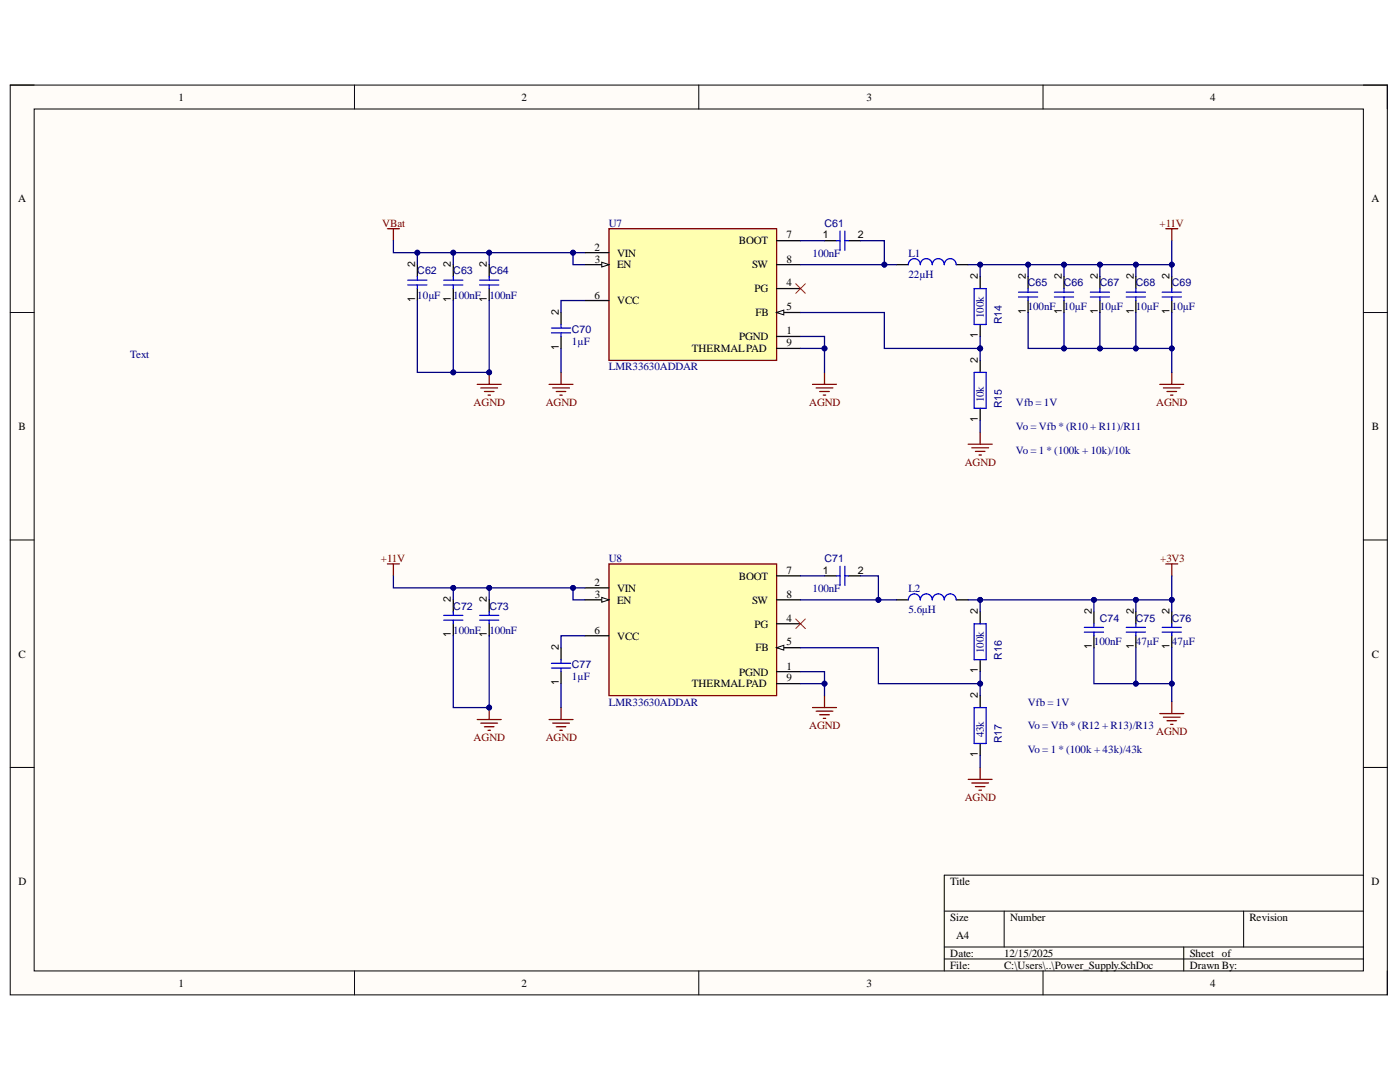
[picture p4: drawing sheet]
<svg xmlns="http://www.w3.org/2000/svg" width="279mm" height="216mm" viewBox="0 0 279 216" stroke-linecap="round" stroke-linejoin="round" font-family="sans-serif">
<defs><g id="words">
<g font-size="2.2">
<text x="35.6" y="20.1">1</text>
<text x="104.1" y="20.1">2</text>
<text x="172.9" y="20.1">3</text>
<text x="241.5" y="20.1">4</text>
<text x="3.6" y="40.4">A</text>
<text x="273.7" y="40.4">A</text>
<text x="156.9" y="47.6">7</text>
<text x="118.6" y="50">2</text>
<text x="118.7" y="52.4">3</text>
<text x="123.2" y="51.2">VIN</text>
<text x="123.2" y="53.6">EN</text>
<text x="147.5" y="48.8">BOOT</text>
<text x="150.1" y="53.6">SW</text>
<text x="156.9" y="52.4">8</text>
<text x="118.6" y="59.6">6</text>
<text x="150.6" y="58.3">PG</text>
<text x="156.9" y="57.1">4</text>
<text x="123.2" y="60.8">VCC</text>
<text x="150.8" y="63.1">FB</text>
<text x="156.9" y="61.9">5</text>
<text x="138.1" y="70.3">THERMALPAD</text>
<text x="147.5" y="67.9">PGND</text>
<text x="156.9" y="66.7">1</text>
<text x="156.9" y="69.1">9</text>
<text x="3.7" y="85.8">B</text>
<text x="273.8" y="85.8">B</text>
<text x="118.6" y="116.9">2</text>
<text x="118.7" y="119.2">3</text>
<text x="123.2" y="118.1">VIN</text>
<text x="147.5" y="115.7">BOOT</text>
<text x="156.9" y="114.5">7</text>
<text x="156.9" y="119.2">8</text>
<text x="123.2" y="120.4">EN</text>
<text x="150.1" y="120.4">SW</text>
<text x="150.6" y="125.2">PG</text>
<text x="156.9" y="124.1">4</text>
<text x="3.7" y="131.2">C</text>
<text x="118.6" y="126.4">6</text>
<text x="123.2" y="127.6">VCC</text>
<text x="150.8" y="130">FB</text>
<text x="156.9" y="128.8">5</text>
<text x="273.8" y="131.2">C</text>
<text x="138.1" y="137.2">THERMALPAD</text>
<text x="147.5" y="134.8">PGND</text>
<text x="156.9" y="133.6">1</text>
<text x="156.9" y="136">9</text>
<text x="3.7" y="176.6">D</text>
<text x="189.7" y="176.6">Title</text>
<text x="273.7" y="176.6">D</text>
<text x="189.7" y="183.7">Size</text>
<text x="201.6" y="183.7">Number</text>
<text x="249.3" y="183.7">Revision</text>
<text x="189.7" y="190.9">Date:</text>
<text x="190.8" y="187.4">A4</text>
<text x="200.4" y="190.9">12/15/2025</text>
<text x="237.4" y="190.9">Sheet of</text>
<text x="35.6" y="196.9">1</text>
<text x="104.1" y="196.9">2</text>
<text x="172.9" y="196.9">3</text>
<text x="189.7" y="193.3">File:</text>
<text x="200.4" y="193.3">C:\Users\..\Power_Supply.SchDoc</text>
<text x="237.4" y="193.3">Drawn By:</text>
<text x="241.5" y="196.9">4</text>
</g>
<g font-size="2.2" fill="#800000">
<text x="76.3" y="45.2">VBat</text>
<text x="231.4" y="45.2">+11V</text>
<text x="94.5" y="81">AGND</text>
<text x="108.9" y="81">AGND</text>
<text x="161.5" y="81">AGND</text>
<text x="230.7" y="81">AGND</text>
<text x="192.5" y="93">AGND</text>
<text x="76" y="112.1">+11V</text>
<text x="231.5" y="112.1">+3V3</text>
<text x="94.5" y="147.9">AGND</text>
<text x="108.9" y="147.9">AGND</text>
<text x="161.5" y="145.5">AGND</text>
<text x="230.7" y="146.7">AGND</text>
<text x="192.5" y="159.9">AGND</text>
</g>
<g font-size="2.2" fill="#000080">
<text x="121.5" y="45.2">U7</text>
<text x="162.2" y="51.2">100nF</text>
<text x="181.3" y="51.2">L1</text>
<text x="83.3" y="59.6">10µF</text>
<text x="90.5" y="59.6">100nF</text>
<text x="97.7" y="59.6">100nF</text>
<text x="181.3" y="55.5">22µH</text>
<text x="196.3" y="63.5" transform="rotate(-90 196.3 63.5)">100k</text>
<text x="205.1" y="61.9">100nF</text>
<text x="212.3" y="61.9">10µF</text>
<text x="219.5" y="61.9">10µF</text>
<text x="226.7" y="61.9">10µF</text>
<text x="233.9" y="61.9">10µF</text>
<text x="26" y="71.5">Text</text>
<text x="114.1" y="68.9">1µF</text>
<text x="121.5" y="73.9">LMR33630ADDAR</text>
<text x="196.3" y="80.3" transform="rotate(-90 196.3 80.3)">10k</text>
<text x="202.8" y="81">Vfb = 1V</text>
<text x="202.8" y="85.8">Vo = Vfb * (R10 + R11)/R11</text>
<text x="202.8" y="90.6">Vo = 1 * (100k + 10k)/10k</text>
<text x="121.5" y="112.1">U8</text>
<text x="162.2" y="118.1">100nF</text>
<text x="181.3" y="118.1">L2</text>
<text x="181.3" y="122.4">5.6µH</text>
<text x="90.5" y="126.4">100nF</text>
<text x="97.7" y="126.4">100nF</text>
<text x="196.3" y="130.4" transform="rotate(-90 196.3 130.4)">100k</text>
<text x="218.3" y="128.8">100nF</text>
<text x="226.7" y="128.8">47µF</text>
<text x="233.9" y="128.8">47µF</text>
<text x="114.1" y="135.7">1µF</text>
<text x="121.5" y="140.8">LMR33630ADDAR</text>
<text x="205.1" y="140.8">Vfb = 1V</text>
<text x="196.3" y="147.1" transform="rotate(-90 196.3 147.1)">43k</text>
<text x="205.1" y="145.5">Vo = Vfb * (R12 + R13)/R13</text>
<text x="205.1" y="150.3">Vo = 1 * (100k + 43k)/43k</text>
</g>
<g font-size="2.1">
<text x="164.2" y="47.6">1</text>
<text x="171.2" y="47.6">2</text>
<text x="82.9" y="53.3" transform="rotate(-90 82.9 53.3)">2</text>
<text x="90" y="53.3" transform="rotate(-90 90 53.3)">2</text>
<text x="97.2" y="53.3" transform="rotate(-90 97.2 53.3)">2</text>
<text x="195.1" y="55.7" transform="rotate(-90 195.1 55.7)">2</text>
<text x="204.7" y="55.7" transform="rotate(-90 204.7 55.7)">2</text>
<text x="211.9" y="55.7" transform="rotate(-90 211.9 55.7)">2</text>
<text x="219.1" y="55.7" transform="rotate(-90 219.1 55.7)">2</text>
<text x="226.3" y="55.7" transform="rotate(-90 226.3 55.7)">2</text>
<text x="233.4" y="55.7" transform="rotate(-90 233.4 55.7)">2</text>
<text x="82.9" y="60.2" transform="rotate(-90 82.9 60.2)">1</text>
<text x="90" y="60.2" transform="rotate(-90 90 60.2)">1</text>
<text x="97.2" y="60.2" transform="rotate(-90 97.2 60.2)">1</text>
<text x="111.5" y="62.9" transform="rotate(-90 111.5 62.9)">2</text>
<text x="204.7" y="62.7" transform="rotate(-90 204.7 62.7)">1</text>
<text x="211.9" y="62.7" transform="rotate(-90 211.9 62.7)">1</text>
<text x="219.1" y="62.7" transform="rotate(-90 219.1 62.7)">1</text>
<text x="226.3" y="62.7" transform="rotate(-90 226.3 62.7)">1</text>
<text x="233.4" y="62.7" transform="rotate(-90 233.4 62.7)">1</text>
<text x="111.5" y="69.9" transform="rotate(-90 111.5 69.9)">1</text>
<text x="195.1" y="67.4" transform="rotate(-90 195.1 67.4)">1</text>
<text x="195.1" y="72.4" transform="rotate(-90 195.1 72.4)">2</text>
<text x="195.1" y="84.2" transform="rotate(-90 195.1 84.2)">1</text>
<text x="164.2" y="114.5">1</text>
<text x="171.2" y="114.5">2</text>
<text x="90" y="120.2" transform="rotate(-90 90 120.2)">2</text>
<text x="97.2" y="120.2" transform="rotate(-90 97.2 120.2)">2</text>
<text x="195.1" y="122.5" transform="rotate(-90 195.1 122.5)">2</text>
<text x="217.9" y="122.5" transform="rotate(-90 217.9 122.5)">2</text>
<text x="226.3" y="122.5" transform="rotate(-90 226.3 122.5)">2</text>
<text x="233.4" y="122.5" transform="rotate(-90 233.4 122.5)">2</text>
<text x="90" y="127.2" transform="rotate(-90 90 127.2)">1</text>
<text x="97.2" y="127.2" transform="rotate(-90 97.2 127.2)">1</text>
<text x="111.5" y="129.7" transform="rotate(-90 111.5 129.7)">2</text>
<text x="217.9" y="129.6" transform="rotate(-90 217.9 129.6)">1</text>
<text x="226.3" y="129.6" transform="rotate(-90 226.3 129.6)">1</text>
<text x="233.4" y="129.6" transform="rotate(-90 233.4 129.6)">1</text>
<text x="111.5" y="136.7" transform="rotate(-90 111.5 136.7)">1</text>
<text x="195.1" y="134.4" transform="rotate(-90 195.1 134.4)">1</text>
<text x="195.1" y="139.3" transform="rotate(-90 195.1 139.3)">2</text>
<text x="195.1" y="151" transform="rotate(-90 195.1 151)">1</text>
</g>
<g font-size="2.1" fill="#000080">
<text x="164.5" y="45.2">C61</text>
<text x="83.3" y="54.8">C62</text>
<text x="90.5" y="54.8">C63</text>
<text x="97.7" y="54.8">C64</text>
<text x="205.1" y="57.1">C65</text>
<text x="212.3" y="57.1">C66</text>
<text x="219.5" y="57.1">C67</text>
<text x="226.7" y="57.1">C68</text>
<text x="233.9" y="57.1">C69</text>
<text x="200" y="64.7" transform="rotate(-90 200 64.7)">R14</text>
<text x="114.1" y="66.5">C70</text>
<text x="200" y="81.5" transform="rotate(-90 200 81.5)">R15</text>
<text x="164.5" y="112.1">C71</text>
<text x="90.5" y="121.7">C72</text>
<text x="97.7" y="121.7">C73</text>
<text x="219.5" y="124.1">C74</text>
<text x="226.7" y="124.1">C75</text>
<text x="233.9" y="124.1">C76</text>
<text x="200" y="131.7" transform="rotate(-90 200 131.7)">R16</text>
<text x="114.1" y="133.4">C77</text>
<text x="200" y="148.3" transform="rotate(-90 200 148.3)">R17</text>
</g>
</g></defs>
<path d="M2 17h274.9v181.5h-274.9z" fill-rule="evenodd" fill="#fffcf8"/>
<path d="M2 17h274.9v181.5h-274.9z" fill="none" stroke="#000" stroke-width=".2"/>
<path d="M6.8 21.8h265.3v171.9h-265.3z" fill-rule="evenodd" fill="#fffcf8"/>
<g fill="none" stroke="#000" stroke-width=".2">
<path d="M2 17h4.8M70.7 17v4.8M139.5 17v4.8M208.2 17v4.8M272.1 17h4.8v4.8M6.8 21.8h265.3v171.9h-265.3zM2 62.4h4.8M272.1 62.4h4.8M2 107.7h4.8M272.1 107.7h4.8M2 153.1h4.8M272.1 153.1h4.8"/>
<path d="M272.1 174.6h-83.7v19.1M70.7 193.7v4.8M139.5 193.7v4.8M188.4 181.8h83.7M188.4 189h83.7M188.4 191.4h83.7M200.4 181.8v7.2M208.2 193.7v4.8M236.2 189v4.7M248.2 181.8v7.2M276.9 193.7v4.8"/>
</g>
<path d="M121.5 45.6h33.5v26.3h-33.5z" fill-rule="evenodd" fill="#ffffb0"/>
<path d="M121.5 45.6h33.5v26.3h-33.5z" fill="none" stroke="#800000" stroke-width=".25"/>
<path d="M116.8 60h4.7M116.8 50.4h4.7M116.8 52.8h4.7M155 48h4.8" fill="none" stroke="#000" stroke-width=".25"/>
<path d="M120.1 52.3l1.4 .5-1.4 .5z" fill="#f8fcff"/>
<path d="M120.1 52.3l1.4 .5-1.4 .5z" fill="none" stroke="#000" stroke-width=".2"/>
<path d="M155 62.4h4.8" fill="none" stroke="#000" stroke-width=".25"/>
<path d="M155 62.4l1.4-.5v.9z" fill="#f8fcff"/>
<path d="M155 62.4l1.4-.5v.9z" fill="none" stroke="#000" stroke-width=".2"/>
<path d="M155 57.6h4.8M155 52.8h4.8M155 67.1h4.8M155 69.5h4.8" fill="none" stroke="#000" stroke-width=".25"/>
<path d="M121.5 112.5h33.5v26.3h-33.5z" fill-rule="evenodd" fill="#ffffb0"/>
<path d="M121.5 112.5h33.5v26.3h-33.5z" fill="none" stroke="#800000" stroke-width=".25"/>
<path d="M116.8 117.3h4.7M116.8 119.7h4.7M155 114.9h4.8M116.8 126.9h4.7" fill="none" stroke="#000" stroke-width=".25"/>
<path d="M120.1 119.2l1.4 .5-1.4 .5z" fill="#f8fcff"/>
<path d="M120.1 119.2l1.4 .5-1.4 .5z" fill="none" stroke="#000" stroke-width=".2"/>
<path d="M155 129.2h4.8" fill="none" stroke="#000" stroke-width=".25"/>
<path d="M155 129.2l1.4-.4v.9z" fill="#f8fcff"/>
<path d="M155 129.2l1.4-.4v.9z" fill="none" stroke="#000" stroke-width=".2"/>
<g fill="none" stroke="#000" stroke-width=".25">
<path d="M83.3 52.8v2.4M83.3 57.6v2.4M90.5 52.8v2.4M90.5 57.6v2.4M97.6 52.8v2.4M97.6 57.6v2.4M164.5 48h2.4M169.3 48h2.4M112 62.4v2.3M112 67.1v2.4M155 119.7h4.8M155 124.5h4.8"/>
<path d="M155 134h4.8M155 136.4h4.8"/>
</g>
<g fill="none" stroke="#00f" stroke-width=".25">
<path d="M81.4 55.9h3.8M81.4 56.9h3.8M83.3 55.2v.7M83.3 56.9v.7M88.5 55.9h3.9M88.5 56.9h3.9M90.5 55.2v.7M90.5 56.9v.7M95.7 55.9h3.8M95.7 56.9h3.8M97.6 55.2v.7M97.6 56.9v.7"/>
<path d="M166.9 48h.8M167.7 46.1v3.8M168.6 46.1v3.8M168.6 48h.7M110.1 65.5h3.8M110.1 66.4h3.8M112 64.7v.8M112 66.4v.7"/>
</g>
<path d="M158.8 56.6l1.9 1.9M160.7 56.6l-1.9 1.9" fill="none" stroke="#f00" stroke-width=".2"/>
<path d="M95.2 76.7h4.8M96 77.4h3.3M96.7 78.1h1.9M97.4 78.8h.5M97.6 74.3v2.4" fill="none" stroke="#800000" stroke-width=".25"/>
<circle cx="97.6" cy="74.3" r=".48" fill="#000080"/>
<circle cx="97.6" cy="74.3" r=".48" fill="none" stroke="#000080" stroke-width=".2"/>
<g fill="none" stroke="#800000" stroke-width=".25">
<path d="M77.3 45.6h2.4M78.5 45.6v2.4M232.7 45.6h2.3M233.9 45.6v2.4M109.6 76.7h4.8M110.3 77.4h3.3M111 78.1h1.9M111.7 78.8h.5M112 74.3v2.4M162.2 76.7h4.7M162.9 77.4h3.3M163.6 78.1h1.9"/>
<path d="M164.3 78.8h.5M164.5 74.3v2.4M231.5 76.7h4.7M232.2 77.4h3.3M232.9 78.1h1.9M233.6 78.8h.5M233.9 74.3v2.4M193.2 88.6h4.8M193.9 89.4h3.4M194.7 90.1h1.9M195.4 90.8h.5M195.6 86.2v2.4"/>
<path d="M164.5 138.8v2.4M233.9 140v2.4M95.2 143.6h4.8M96 144.3h3.3M96.7 145h1.9M97.4 145.7h.5M97.6 141.2v2.4M162.2 141.2h4.7M162.9 141.9h3.3M163.6 142.6h1.9M164.3 143.3h.5M193.2 155.5h4.8"/>
<path d="M193.9 156.2h3.4M194.7 157h1.9M195.4 157.7h.5M195.6 153.1v2.4M231.5 142.4h4.7M232.2 143.1h3.3M232.9 143.8h1.9M233.6 144.5h.5"/>
</g>
<g fill="none" stroke="#000" stroke-width=".25">
<path d="M178.9 52.8h2.4M190.8 52.8h2.4M195.6 55.2v2.4M205.2 55.2v2.4M205.2 60v2.4M212.3 55.2v2.4M212.3 60v2.4M219.5 55.2v2.4M219.5 60v2.4M226.7 55.2v2.4M226.7 60v2.4M233.9 55.2v2.4"/>
<path d="M233.9 60v2.4M195.6 64.7v2.4M195.6 71.9v2.4M195.6 81.5v2.4M90.5 119.7v2.4M97.6 119.7v2.4M164.5 114.9h2.4M169.3 114.9h2.4M178.9 119.7h2.4M190.8 119.7h2.4M90.5 124.5v2.4M97.6 124.5v2.4"/>
<path d="M112 129.2v2.4M112 134v2.4M195.6 122.1v2.4M195.6 131.6v2.4M195.6 138.8v2.4M218.3 122.1v2.4M218.3 126.9v2.3M226.7 122.1v2.4M226.7 126.9v2.3M233.9 122.1v2.4M233.9 126.9v2.3M195.6 148.4v2.3"/>
</g>
<g fill="none" stroke="#00f" stroke-width=".25">
<path d="M181.3 52.8a1.19 1.19 0 0 1 1.2-1.2 1.19 1.19 0 0 1 1.2 1.2 1.19 1.19 0 0 1 1.2-1.2 1.19 1.19 0 0 1 1.2 1.2 1.19 1.19 0 0 1 1.2-1.2 1.19 1.19 0 0 1 1.1 1.2 1.19 1.19 0 0 1 1.2-1.2 1.19 1.19 0 0 1 1.2 1.2M194.4 57.6h2.4v7.1h-2.4zM203.3 58.3h3.8M203.3 59.3h3.8M205.2 57.6v.7M205.2 59.3v.7M210.4 58.3h3.9M210.4 59.3h3.9M212.3 57.6v.7M212.3 59.3v.7M217.6 58.3h3.8M217.6 59.3h3.8"/>
<path d="M219.5 57.6v.7M219.5 59.3v.7M224.8 58.3h3.8M224.8 59.3h3.8M226.7 57.6v.7M226.7 59.3v.7M231.9 58.3h3.9M231.9 59.3h3.9M233.9 57.6v.7M233.9 59.3v.7M194.4 74.3h2.4v7.2h-2.4zM166.9 114.9h.8"/>
<path d="M167.7 113v3.8M168.6 113v3.8M168.6 114.9h.7M181.3 119.7a1.19 1.19 0 0 1 1.2-1.2 1.19 1.19 0 0 1 1.2 1.2 1.19 1.19 0 0 1 1.2-1.2 1.19 1.19 0 0 1 1.2 1.2 1.19 1.19 0 0 1 1.2-1.2 1.19 1.19 0 0 1 1.1 1.2 1.19 1.19 0 0 1 1.2-1.2 1.19 1.19 0 0 1 1.2 1.2M88.5 122.8h3.9M88.5 123.8h3.9M90.5 122.1v.7M90.5 123.8v.7M95.7 122.8h3.8M95.7 123.8h3.8M97.6 122.1v.7M97.6 123.8v.7"/>
<path d="M110.1 132.4h3.8M110.1 133.3h3.8M112 131.6v.8M112 133.3v.7M194.4 124.5h2.4v7.1h-2.4zM216.4 125.2h3.8M216.4 126.1h3.8M218.3 124.5v.7M218.3 126.1v.8M224.8 125.2h3.8M224.8 126.1h3.8M226.7 124.5v.7"/>
<path d="M226.7 126.1v.8M231.9 125.2h3.9M231.9 126.1h3.9M233.9 124.5v.7M233.9 126.1v.8M194.4 141.2h2.4v7.2h-2.4z"/>
</g>
<circle cx="97.6" cy="141.2" r=".48" fill="#000080"/>
<circle cx="97.6" cy="141.2" r=".48" fill="none" stroke="#000080" stroke-width=".2"/>
<path d="M77.3 112.5h2.4M78.5 112.5v2.4M232.7 112.5h2.3M233.9 112.5v2.4M109.6 143.6h4.8M110.3 144.3h3.3M111 145h1.9M111.7 145.7h.5M112 141.2v2.4" fill="none" stroke="#800000" stroke-width=".25"/>
<path d="M159.8 67.1h4.7v2.4h-4.7" fill="none" stroke="#000080" stroke-width=".25"/>
<circle cx="164.5" cy="69.5" r=".48" fill="#000080"/>
<circle cx="164.5" cy="69.5" r=".48" fill="none" stroke="#000080" stroke-width=".2"/>
<path d="M164.5 69.5v4.8" fill="none" stroke="#000080" stroke-width=".25"/>
<circle cx="164.5" cy="69.5" r=".48" fill="#000080"/>
<circle cx="164.5" cy="69.5" r=".48" fill="none" stroke="#000080" stroke-width=".2"/>
<path d="M83.3 50.4v2.4" fill="none" stroke="#000080" stroke-width=".25"/>
<circle cx="83.3" cy="50.4" r=".48" fill="#000080"/>
<circle cx="83.3" cy="50.4" r=".48" fill="none" stroke="#000080" stroke-width=".2"/>
<path d="M90.5 50.4v2.4" fill="none" stroke="#000080" stroke-width=".25"/>
<circle cx="90.5" cy="50.4" r=".48" fill="#000080"/>
<circle cx="90.5" cy="50.4" r=".48" fill="none" stroke="#000080" stroke-width=".2"/>
<path d="M97.6 50.4v2.4" fill="none" stroke="#000080" stroke-width=".25"/>
<circle cx="97.6" cy="50.4" r=".48" fill="#000080"/>
<circle cx="97.6" cy="50.4" r=".48" fill="none" stroke="#000080" stroke-width=".2"/>
<path d="M114.4 50.4h2.4" fill="none" stroke="#000080" stroke-width=".25"/>
<circle cx="114.4" cy="50.4" r=".48" fill="#000080"/>
<circle cx="114.4" cy="50.4" r=".48" fill="none" stroke="#000080" stroke-width=".2"/>
<path d="M83.3 60v14.3h14.3v-14.3M116.8 60h-4.8v2.4M112 69.5v4.8" fill="none" stroke="#000080" stroke-width=".25"/>
<circle cx="97.6" cy="74.3" r=".48" fill="#000080"/>
<circle cx="97.6" cy="74.3" r=".48" fill="none" stroke="#000080" stroke-width=".2"/>
<circle cx="90.5" cy="74.3" r=".48" fill="#000080"/>
<circle cx="90.5" cy="74.3" r=".48" fill="none" stroke="#000080" stroke-width=".2"/>
<path d="M90.5 60v14.3" fill="none" stroke="#000080" stroke-width=".25"/>
<circle cx="90.5" cy="74.3" r=".48" fill="#000080"/>
<circle cx="90.5" cy="74.3" r=".48" fill="none" stroke="#000080" stroke-width=".2"/>
<path d="M159.8 52.8h19.1" fill="none" stroke="#000080" stroke-width=".25"/>
<circle cx="176.5" cy="52.8" r=".48" fill="#000080"/>
<circle cx="176.5" cy="52.8" r=".48" fill="none" stroke="#000080" stroke-width=".2"/>
<path d="M233.9 48v4.8" fill="none" stroke="#000080" stroke-width=".25"/>
<circle cx="233.9" cy="52.8" r=".48" fill="#000080"/>
<circle cx="233.9" cy="52.8" r=".48" fill="none" stroke="#000080" stroke-width=".2"/>
<path d="M195.6 52.8v2.4" fill="none" stroke="#000080" stroke-width=".25"/>
<circle cx="195.6" cy="52.8" r=".48" fill="#000080"/>
<circle cx="195.6" cy="52.8" r=".48" fill="none" stroke="#000080" stroke-width=".2"/>
<path d="M195.6 69.5v2.4" fill="none" stroke="#000080" stroke-width=".25"/>
<circle cx="195.6" cy="69.5" r=".48" fill="#000080"/>
<circle cx="195.6" cy="69.5" r=".48" fill="none" stroke="#000080" stroke-width=".2"/>
<path d="M159.8 62.4h16.7v7.1h19.1" fill="none" stroke="#000080" stroke-width=".25"/>
<circle cx="195.6" cy="69.5" r=".48" fill="#000080"/>
<circle cx="195.6" cy="69.5" r=".48" fill="none" stroke="#000080" stroke-width=".2"/>
<path d="M159.8 48h4.7M171.7 48h4.8v4.8M195.6 83.9v2.3" fill="none" stroke="#000080" stroke-width=".25"/>
<circle cx="176.5" cy="52.8" r=".48" fill="#000080"/>
<circle cx="176.5" cy="52.8" r=".48" fill="none" stroke="#000080" stroke-width=".2"/>
<path d="M195.6 67.1v2.4" fill="none" stroke="#000080" stroke-width=".25"/>
<circle cx="195.6" cy="69.5" r=".48" fill="#000080"/>
<circle cx="195.6" cy="69.5" r=".48" fill="none" stroke="#000080" stroke-width=".2"/>
<path d="M233.9 62.4v11.9" fill="none" stroke="#000080" stroke-width=".25"/>
<circle cx="233.9" cy="69.5" r=".48" fill="#000080"/>
<circle cx="233.9" cy="69.5" r=".48" fill="none" stroke="#000080" stroke-width=".2"/>
<path d="M212.3 52.8v2.4" fill="none" stroke="#000080" stroke-width=".25"/>
<circle cx="212.3" cy="52.8" r=".48" fill="#000080"/>
<circle cx="212.3" cy="52.8" r=".48" fill="none" stroke="#000080" stroke-width=".2"/>
<path d="M205.2 52.8v2.4" fill="none" stroke="#000080" stroke-width=".25"/>
<circle cx="205.2" cy="52.8" r=".48" fill="#000080"/>
<circle cx="205.2" cy="52.8" r=".48" fill="none" stroke="#000080" stroke-width=".2"/>
<path d="M193.2 52.8h40.7v2.4" fill="none" stroke="#000080" stroke-width=".25"/>
<circle cx="233.9" cy="52.8" r=".48" fill="#000080"/>
<circle cx="233.9" cy="52.8" r=".48" fill="none" stroke="#000080" stroke-width=".2"/>
<circle cx="226.7" cy="52.8" r=".48" fill="#000080"/>
<circle cx="226.7" cy="52.8" r=".48" fill="none" stroke="#000080" stroke-width=".2"/>
<circle cx="219.5" cy="52.8" r=".48" fill="#000080"/>
<circle cx="219.5" cy="52.8" r=".48" fill="none" stroke="#000080" stroke-width=".2"/>
<circle cx="212.3" cy="52.8" r=".48" fill="#000080"/>
<circle cx="212.3" cy="52.8" r=".48" fill="none" stroke="#000080" stroke-width=".2"/>
<circle cx="205.2" cy="52.8" r=".48" fill="#000080"/>
<circle cx="205.2" cy="52.8" r=".48" fill="none" stroke="#000080" stroke-width=".2"/>
<circle cx="195.6" cy="52.8" r=".48" fill="#000080"/>
<circle cx="195.6" cy="52.8" r=".48" fill="none" stroke="#000080" stroke-width=".2"/>
<path d="M219.5 52.8v2.4" fill="none" stroke="#000080" stroke-width=".25"/>
<circle cx="219.5" cy="52.8" r=".48" fill="#000080"/>
<circle cx="219.5" cy="52.8" r=".48" fill="none" stroke="#000080" stroke-width=".2"/>
<path d="M226.7 52.8v2.4" fill="none" stroke="#000080" stroke-width=".25"/>
<circle cx="226.7" cy="52.8" r=".48" fill="#000080"/>
<circle cx="226.7" cy="52.8" r=".48" fill="none" stroke="#000080" stroke-width=".2"/>
<path d="M212.3 62.4v7.1" fill="none" stroke="#000080" stroke-width=".25"/>
<circle cx="212.3" cy="69.5" r=".48" fill="#000080"/>
<circle cx="212.3" cy="69.5" r=".48" fill="none" stroke="#000080" stroke-width=".2"/>
<path d="M219.5 62.4v7.1" fill="none" stroke="#000080" stroke-width=".25"/>
<circle cx="219.5" cy="69.5" r=".48" fill="#000080"/>
<circle cx="219.5" cy="69.5" r=".48" fill="none" stroke="#000080" stroke-width=".2"/>
<path d="M226.7 62.4v7.1" fill="none" stroke="#000080" stroke-width=".25"/>
<circle cx="226.7" cy="69.5" r=".48" fill="#000080"/>
<circle cx="226.7" cy="69.5" r=".48" fill="none" stroke="#000080" stroke-width=".2"/>
<path d="M205.2 62.4v7.1h28.7" fill="none" stroke="#000080" stroke-width=".25"/>
<circle cx="212.3" cy="69.5" r=".48" fill="#000080"/>
<circle cx="212.3" cy="69.5" r=".48" fill="none" stroke="#000080" stroke-width=".2"/>
<circle cx="219.5" cy="69.5" r=".48" fill="#000080"/>
<circle cx="219.5" cy="69.5" r=".48" fill="none" stroke="#000080" stroke-width=".2"/>
<circle cx="226.7" cy="69.5" r=".48" fill="#000080"/>
<circle cx="226.7" cy="69.5" r=".48" fill="none" stroke="#000080" stroke-width=".2"/>
<circle cx="233.9" cy="69.5" r=".48" fill="#000080"/>
<circle cx="233.9" cy="69.5" r=".48" fill="none" stroke="#000080" stroke-width=".2"/>
<path d="M78.5 48v2.4h35.9v2.4h2.4" fill="none" stroke="#000080" stroke-width=".25"/>
<circle cx="114.4" cy="50.4" r=".48" fill="#000080"/>
<circle cx="114.4" cy="50.4" r=".48" fill="none" stroke="#000080" stroke-width=".2"/>
<circle cx="97.6" cy="50.4" r=".48" fill="#000080"/>
<circle cx="97.6" cy="50.4" r=".48" fill="none" stroke="#000080" stroke-width=".2"/>
<circle cx="90.5" cy="50.4" r=".48" fill="#000080"/>
<circle cx="90.5" cy="50.4" r=".48" fill="none" stroke="#000080" stroke-width=".2"/>
<circle cx="83.3" cy="50.4" r=".48" fill="#000080"/>
<circle cx="83.3" cy="50.4" r=".48" fill="none" stroke="#000080" stroke-width=".2"/>
<path d="M159.8 114.9h4.7M171.7 114.9h3.6v4.8h-15.5" fill="none" stroke="#000080" stroke-width=".25"/>
<circle cx="175.3" cy="119.7" r=".48" fill="#000080"/>
<circle cx="175.3" cy="119.7" r=".48" fill="none" stroke="#000080" stroke-width=".2"/>
<path d="M175.3 119.7h3.6" fill="none" stroke="#000080" stroke-width=".25"/>
<circle cx="175.3" cy="119.7" r=".48" fill="#000080"/>
<circle cx="175.3" cy="119.7" r=".48" fill="none" stroke="#000080" stroke-width=".2"/>
<path d="M193.2 119.7h40.7v2.4" fill="none" stroke="#000080" stroke-width=".25"/>
<circle cx="195.6" cy="119.7" r=".48" fill="#000080"/>
<circle cx="195.6" cy="119.7" r=".48" fill="none" stroke="#000080" stroke-width=".2"/>
<circle cx="218.3" cy="119.7" r=".48" fill="#000080"/>
<circle cx="218.3" cy="119.7" r=".48" fill="none" stroke="#000080" stroke-width=".2"/>
<circle cx="226.7" cy="119.7" r=".48" fill="#000080"/>
<circle cx="226.7" cy="119.7" r=".48" fill="none" stroke="#000080" stroke-width=".2"/>
<circle cx="233.9" cy="119.7" r=".48" fill="#000080"/>
<circle cx="233.9" cy="119.7" r=".48" fill="none" stroke="#000080" stroke-width=".2"/>
<path d="M226.7 119.7v2.4" fill="none" stroke="#000080" stroke-width=".25"/>
<circle cx="226.7" cy="119.7" r=".48" fill="#000080"/>
<circle cx="226.7" cy="119.7" r=".48" fill="none" stroke="#000080" stroke-width=".2"/>
<path d="M233.9 114.9v4.8" fill="none" stroke="#000080" stroke-width=".25"/>
<circle cx="233.9" cy="119.7" r=".48" fill="#000080"/>
<circle cx="233.9" cy="119.7" r=".48" fill="none" stroke="#000080" stroke-width=".2"/>
<path d="M159.8 129.2h15.5v7.2h20.3v-2.4" fill="none" stroke="#000080" stroke-width=".25"/>
<circle cx="195.6" cy="136.4" r=".48" fill="#000080"/>
<circle cx="195.6" cy="136.4" r=".48" fill="none" stroke="#000080" stroke-width=".2"/>
<path d="M195.6 136.4v2.4" fill="none" stroke="#000080" stroke-width=".25"/>
<circle cx="195.6" cy="136.4" r=".48" fill="#000080"/>
<circle cx="195.6" cy="136.4" r=".48" fill="none" stroke="#000080" stroke-width=".2"/>
<path d="M195.6 119.7v2.4" fill="none" stroke="#000080" stroke-width=".25"/>
<circle cx="195.6" cy="119.7" r=".48" fill="#000080"/>
<circle cx="195.6" cy="119.7" r=".48" fill="none" stroke="#000080" stroke-width=".2"/>
<path d="M218.3 119.7v2.4" fill="none" stroke="#000080" stroke-width=".25"/>
<circle cx="218.3" cy="119.7" r=".48" fill="#000080"/>
<circle cx="218.3" cy="119.7" r=".48" fill="none" stroke="#000080" stroke-width=".2"/>
<path d="M218.3 129.2v7.2h15.6v-7.2" fill="none" stroke="#000080" stroke-width=".25"/>
<circle cx="226.7" cy="136.4" r=".48" fill="#000080"/>
<circle cx="226.7" cy="136.4" r=".48" fill="none" stroke="#000080" stroke-width=".2"/>
<circle cx="233.9" cy="136.4" r=".48" fill="#000080"/>
<circle cx="233.9" cy="136.4" r=".48" fill="none" stroke="#000080" stroke-width=".2"/>
<path d="M226.7 129.2v7.2" fill="none" stroke="#000080" stroke-width=".25"/>
<circle cx="226.7" cy="136.4" r=".48" fill="#000080"/>
<circle cx="226.7" cy="136.4" r=".48" fill="none" stroke="#000080" stroke-width=".2"/>
<path d="M90.5 117.3v2.4" fill="none" stroke="#000080" stroke-width=".25"/>
<circle cx="90.5" cy="117.3" r=".48" fill="#000080"/>
<circle cx="90.5" cy="117.3" r=".48" fill="none" stroke="#000080" stroke-width=".2"/>
<path d="M97.6 117.3v2.4" fill="none" stroke="#000080" stroke-width=".25"/>
<circle cx="97.6" cy="117.3" r=".48" fill="#000080"/>
<circle cx="97.6" cy="117.3" r=".48" fill="none" stroke="#000080" stroke-width=".2"/>
<path d="M114.4 117.3h2.4" fill="none" stroke="#000080" stroke-width=".25"/>
<circle cx="114.4" cy="117.3" r=".48" fill="#000080"/>
<circle cx="114.4" cy="117.3" r=".48" fill="none" stroke="#000080" stroke-width=".2"/>
<path d="M90.5 126.9v14.3h7.1v-14.3M112 136.4v4.8M116.8 126.9h-4.8v2.3" fill="none" stroke="#000080" stroke-width=".25"/>
<circle cx="97.6" cy="141.2" r=".48" fill="#000080"/>
<circle cx="97.6" cy="141.2" r=".48" fill="none" stroke="#000080" stroke-width=".2"/>
<path d="M78.5 114.9v2.4h35.9v2.4h2.4" fill="none" stroke="#000080" stroke-width=".25"/>
<circle cx="114.4" cy="117.3" r=".48" fill="#000080"/>
<circle cx="114.4" cy="117.3" r=".48" fill="none" stroke="#000080" stroke-width=".2"/>
<circle cx="97.6" cy="117.3" r=".48" fill="#000080"/>
<circle cx="97.6" cy="117.3" r=".48" fill="none" stroke="#000080" stroke-width=".2"/>
<circle cx="90.5" cy="117.3" r=".48" fill="#000080"/>
<circle cx="90.5" cy="117.3" r=".48" fill="none" stroke="#000080" stroke-width=".2"/>
<path d="M159.8 134h4.7v4.8" fill="none" stroke="#000080" stroke-width=".25"/>
<circle cx="164.5" cy="136.4" r=".48" fill="#000080"/>
<circle cx="164.5" cy="136.4" r=".48" fill="none" stroke="#000080" stroke-width=".2"/>
<path d="M159.8 136.4h4.7" fill="none" stroke="#000080" stroke-width=".25"/>
<circle cx="164.5" cy="136.4" r=".48" fill="#000080"/>
<circle cx="164.5" cy="136.4" r=".48" fill="none" stroke="#000080" stroke-width=".2"/>
<path d="M233.9 136.4v3.6M195.6 150.7v2.4" fill="none" stroke="#000080" stroke-width=".25"/>
<circle cx="233.9" cy="136.4" r=".48" fill="#000080"/>
<circle cx="233.9" cy="136.4" r=".48" fill="none" stroke="#000080" stroke-width=".2"/>
<path d="M158.8 123.5l1.9 1.9M160.7 123.5l-1.9 1.9" fill="none" stroke="#f00" stroke-width=".2"/>
<use href="#words"/>
</svg>
